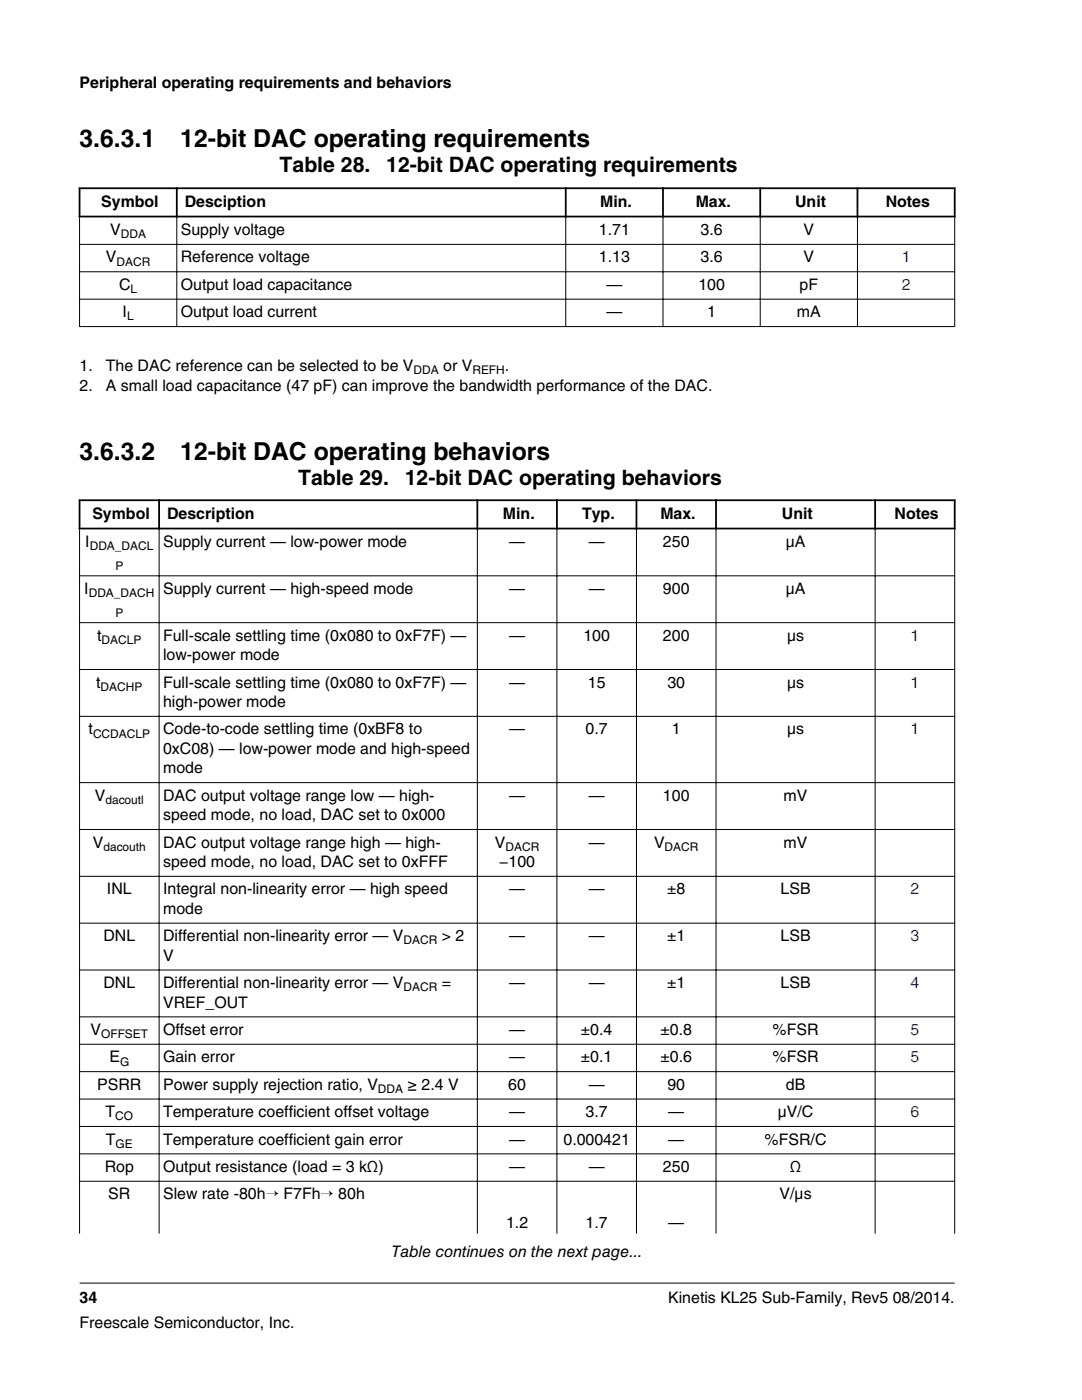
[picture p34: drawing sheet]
<svg xmlns="http://www.w3.org/2000/svg" width="216mm" height="279mm" viewBox="0 0 216 279" stroke-linecap="round" stroke-linejoin="round" font-family="sans-serif">
<defs><g id="words">
<g font-size="4.9">
<text x="15.9" y="29.4">3.6.3.1</text>
<text x="36" y="29.4">12-bit DAC operating requirements</text>
<text x="15.9" y="91.8">3.6.3.2</text>
<text x="36" y="91.8">12-bit DAC operating behaviors</text>
</g>
<g font-size="4.2">
<text x="55.8" y="34.3">Table 28.</text>
<text x="77.1" y="34.3">12-bit DAC operating requirements</text>
<text x="59.5" y="96.8">Table 29.</text>
<text x="80.8" y="96.8">12-bit DAC operating behaviors</text>
</g>
<g font-size="3.2">
<text x="15.9" y="17.5">Peripheral operating requirements and behaviors</text>
<text x="20.2" y="41.3">Symbol</text>
<text x="36.9" y="41.3">Desciption</text>
<text x="119.8" y="41.3">Min.</text>
<text x="138.8" y="41.3">Max.</text>
<text x="158.7" y="41.3">Unit</text>
<text x="176.7" y="41.3">Notes</text>
<text x="22" y="46.9">V</text>
<text x="36.1" y="46.9">Supply voltage</text>
<text x="119.5" y="46.9">1.71</text>
<text x="139.8" y="46.9">3.6</text>
<text x="160.3" y="46.9">V</text>
<text x="21.1" y="52.4">V</text>
<text x="36.1" y="52.4">Reference voltage</text>
<text x="119.5" y="52.4">1.13</text>
<text x="139.8" y="52.4">3.6</text>
<text x="160.3" y="52.4">V</text>
<text x="23.8" y="57.8">C</text>
<text x="36.1" y="57.8">Output load capacitance</text>
<text x="121" y="57.8">—</text>
<text x="139.3" y="57.8">100</text>
<text x="159.5" y="57.8">pF</text>
<text x="24.5" y="63.3">I</text>
<text x="36.1" y="63.3">Output load current</text>
<text x="121" y="63.3">—</text>
<text x="141.1" y="63.3">1</text>
<text x="159" y="63.3">mA</text>
<text x="15.9" y="78">2.</text>
<text x="15.9" y="74.1">1.</text>
<text x="21.1" y="78">A small load capacitance (47 pF) can improve the bandwidth performance of the DAC.</text>
<text x="21.1" y="74.1">The DAC reference can be selected to be V</text>
<text x="88.4" y="74.1">or V</text>
<text x="100.7" y="74.1">.</text>
<text x="18.4" y="103.5">Symbol</text>
<text x="33.3" y="103.5">Description</text>
<text x="100.4" y="103.5">Min.</text>
<text x="116.2" y="103.5">Typ.</text>
<text x="131.8" y="103.5">Max.</text>
<text x="156" y="103.5">Unit</text>
<text x="178.5" y="103.5">Notes</text>
<text x="17" y="109.2">I</text>
<text x="32.5" y="109.2">Supply current — low-power mode</text>
<text x="101.6" y="109.2">—</text>
<text x="117.5" y="109.2">—</text>
<text x="132.3" y="109.2">250</text>
<text x="156.8" y="109.2">μA</text>
<text x="16.8" y="118.5">I</text>
<text x="32.5" y="118.5">Supply current — high-speed mode</text>
<text x="101.6" y="118.5">—</text>
<text x="117.5" y="118.5">—</text>
<text x="132.3" y="118.5">900</text>
<text x="156.8" y="118.5">μA</text>
<text x="19.4" y="127.9">t</text>
<text x="32.5" y="127.9">Full-scale settling time (0x080 to 0xF7F) —</text>
<text x="32.5" y="131.8">low-power mode</text>
<text x="101.6" y="127.9">—</text>
<text x="116.4" y="127.9">100</text>
<text x="132.3" y="127.9">200</text>
<text x="157" y="127.9">μs</text>
<text x="19.2" y="137.2">t</text>
<text x="32.5" y="137.2">Full-scale settling time (0x080 to 0xF7F) —</text>
<text x="101.6" y="137.2">—</text>
<text x="117.3" y="137.2">15</text>
<text x="133.2" y="137.2">30</text>
<text x="157" y="137.2">μs</text>
<text x="32.5" y="141.1">high-power mode</text>
<text x="17.7" y="146.6">t</text>
<text x="32.5" y="146.6">Code-to-code settling time (0xBF8 to</text>
<text x="101.6" y="146.6">—</text>
<text x="116.9" y="146.6">0.7</text>
<text x="134.1" y="146.6">1</text>
<text x="157" y="146.6">μs</text>
<text x="32.5" y="150.5">0xC08) — low-power mode and high-speed</text>
<text x="32.5" y="154.3">mode</text>
<text x="18.9" y="159.8">V</text>
<text x="32.5" y="159.8">DAC output voltage range low — high-</text>
<text x="101.6" y="159.8">—</text>
<text x="117.5" y="159.8">—</text>
<text x="132.3" y="159.8">100</text>
<text x="156.4" y="159.8">mV</text>
<text x="32.5" y="163.7">speed mode, no load, DAC set to 0x000</text>
<text x="18.5" y="169.1">V</text>
<text x="32.5" y="169.1">DAC output voltage range high — high-</text>
<text x="32.5" y="173">speed mode, no load, DAC set to 0xFFF</text>
<text x="98.8" y="169.1">V</text>
<text x="99.6" y="173">−100</text>
<text x="117.5" y="169.1">—</text>
<text x="130.5" y="169.1">V</text>
<text x="156.4" y="169.1">mV</text>
<text x="21.3" y="178.5">INL</text>
<text x="32.5" y="178.5">Integral non-linearity error — high speed</text>
<text x="101.6" y="178.5">—</text>
<text x="117.5" y="178.5">—</text>
<text x="133.1" y="178.5">±8</text>
<text x="155.7" y="178.5">LSB</text>
<text x="32.5" y="182.4">mode</text>
<text x="20.6" y="187.8">DNL</text>
<text x="32.5" y="191.7">V</text>
<text x="32.5" y="187.8">Differential non-linearity error — V</text>
<text x="88.2" y="187.8">&gt; 2</text>
<text x="101.6" y="187.8">—</text>
<text x="117.5" y="187.8">—</text>
<text x="133.1" y="187.8">±1</text>
<text x="155.7" y="187.8">LSB</text>
<text x="20.6" y="197.2">DNL</text>
<text x="32.5" y="197.2">Differential non-linearity error — V</text>
<text x="88.2" y="197.2">=</text>
<text x="101.6" y="197.2">—</text>
<text x="117.5" y="197.2">—</text>
<text x="133.1" y="197.2">±1</text>
<text x="155.7" y="197.2">LSB</text>
<text x="32.5" y="201.1">VREF_OUT</text>
<text x="18.1" y="206.5">V</text>
<text x="32.5" y="206.5">Offset error</text>
<text x="101.6" y="206.5">—</text>
<text x="115.9" y="206.5">±0.4</text>
<text x="131.8" y="206.5">±0.8</text>
<text x="154.2" y="206.5">%FSR</text>
<text x="21.8" y="212">E</text>
<text x="32.5" y="212">Gain error</text>
<text x="101.6" y="212">—</text>
<text x="115.9" y="212">±0.1</text>
<text x="131.8" y="212">±0.6</text>
<text x="154.2" y="212">%FSR</text>
<text x="19.4" y="217.5">PSRR</text>
<text x="32.5" y="217.5">Power supply rejection ratio, V</text>
<text x="81.3" y="217.5">≥ 2.4 V</text>
<text x="101.4" y="217.5">60</text>
<text x="117.5" y="217.5">—</text>
<text x="133.2" y="217.5">90</text>
<text x="156.8" y="217.5">dB</text>
<text x="21.1" y="222.9">T</text>
<text x="32.5" y="222.9">Temperature coefficient offset voltage</text>
<text x="101.6" y="222.9">—</text>
<text x="116.9" y="222.9">3.7</text>
<text x="133.3" y="222.9">—</text>
<text x="155.2" y="222.9">μV/C</text>
<text x="20.9" y="233.9">Rop</text>
<text x="21.1" y="228.4">T</text>
<text x="32.5" y="228.4">Temperature coefficient gain error</text>
<text x="32.5" y="233.9">Output resistance (load = 3 kΩ)</text>
<text x="101.6" y="228.4">—</text>
<text x="101.6" y="233.9">—</text>
<text x="112.4" y="228.4">0.000421</text>
<text x="117.5" y="233.9">—</text>
<text x="132.3" y="233.9">250</text>
<text x="133.3" y="228.4">—</text>
<text x="152.6" y="228.4">%FSR/C</text>
<text x="157.6" y="233.9">Ω</text>
<text x="21.6" y="239.4">SR</text>
<text x="32.5" y="239.4">Slew rate -80h→ F7Fh→ 80h</text>
<text x="155.5" y="239.4">V/μs</text>
<text x="101" y="245.1">1.2</text>
<text x="116.9" y="245.1">1.7</text>
<text x="133.3" y="245.1">—</text>
<text x="78.1" y="250.8">Table continues on the next page...</text>
<text x="15.9" y="260">34</text>
<text x="133.3" y="260">Kinetis KL25 Sub-Family, Rev5 08/2014.</text>
<text x="15.9" y="265">Freescale Semiconductor, Inc.</text>
</g>
<g font-size="3.2" fill="#00f">
<text x="179.9" y="52.4">1</text>
<text x="179.9" y="57.8">2</text>
<text x="181.7" y="127.9">1</text>
<text x="181.7" y="137.2">1</text>
<text x="181.7" y="146.6">1</text>
<text x="181.7" y="178.5">2</text>
<text x="181.7" y="187.8">3</text>
<text x="181.7" y="197.2">4</text>
<text x="181.7" y="206.5">5</text>
<text x="181.7" y="212">5</text>
<text x="181.7" y="222.9">6</text>
</g>
<g font-size="2.4">
<text x="24.1" y="47.5">DDA</text>
<text x="23.3" y="53">DACR</text>
<text x="26.1" y="58.5">L</text>
<text x="25.4" y="63.9">L</text>
<text x="82.5" y="74.7">DDA</text>
<text x="94.3" y="74.7">REFH</text>
<text x="17.9" y="109.8">DDA_DACL</text>
<text x="23" y="113.7">P</text>
<text x="17.7" y="119.2">DDA_DACH</text>
<text x="23" y="123">P</text>
<text x="20.3" y="128.5">DACLP</text>
<text x="20.1" y="137.9">DACHP</text>
<text x="18.6" y="147.2">CCDACLP</text>
<text x="21" y="160.4">dacoutl</text>
<text x="20.6" y="169.8">dacouth</text>
<text x="100.9" y="169.8">DACR</text>
<text x="132.6" y="169.8">DACR</text>
<text x="80.5" y="188.5">DACR</text>
<text x="80.5" y="197.8">DACR</text>
<text x="20.2" y="207.2">OFFSET</text>
<text x="23.9" y="212.6">G</text>
<text x="75.4" y="218.1">DDA</text>
<text x="23" y="223.6">CO</text>
<text x="23.1" y="229">GE</text>
</g>
</g></defs>
<path d="M15.7 37.6h175M15.9 37.4v6M35.3 37.4v6M112.9 37.4v6M132.3 37.4v6M151.7 37.4v6M171.1 37.4v6M190.5 37.4v6M15.7 43.2h175" fill="none" stroke="#000" stroke-width=".35"/>
<path d="M15.8 48.8h174.8M15.8 54.2h174.8M15.8 59.7h174.8M15.9 43.4v21.9M35.3 43v22.3M112.9 43v22.3M132.3 43v22.3M151.7 43v22.3M171.1 43v22.3M190.5 43.4v21.9M15.8 65.2h174.8" fill="none" stroke="#000" stroke-width=".2"/>
<g fill="#fff">
<path d="M15.9 93.1h174.6v158.7h-174.6z" fill-rule="evenodd"/>
<path d="M16.1 100h15.5v5.3h-15.5z" fill-rule="evenodd"/>
<path d="M31.9 100h63.2v5.3h-63.2z" fill-rule="evenodd"/>
<path d="M95.4 100h15.5v5.3h-15.5z" fill-rule="evenodd"/>
<path d="M111.3 100h15.5v5.3h-15.5z" fill-rule="evenodd"/>
<path d="M127.2 100h15.5v5.3h-15.5z" fill-rule="evenodd"/>
<path d="M143.1 100h31.3v5.3h-31.3z" fill-rule="evenodd"/>
<path d="M174.8 100h15.5v5.3h-15.5z" fill-rule="evenodd"/>
<path d="M16 105.7h15.7v9.1h-15.7z" fill-rule="evenodd"/>
<path d="M31.8 105.7h63.4v9.1h-63.4z" fill-rule="evenodd"/>
<path d="M95.3 105.7h15.7v9.1h-15.7z" fill-rule="evenodd"/>
<path d="M111.2 105.7h15.7v9.1h-15.7z" fill-rule="evenodd"/>
<path d="M127.1 105.7h15.7v9.1h-15.7z" fill-rule="evenodd"/>
<path d="M143 105.7h31.5v9.1h-31.5z" fill-rule="evenodd"/>
<path d="M174.7 105.7h15.7v9.1h-15.7z" fill-rule="evenodd"/>
<path d="M16 115h15.7v9.2h-15.7z" fill-rule="evenodd"/>
<path d="M31.8 115h63.4v9.2h-63.4z" fill-rule="evenodd"/>
<path d="M95.3 115h15.7v9.2h-15.7z" fill-rule="evenodd"/>
<path d="M111.2 115h15.7v9.2h-15.7z" fill-rule="evenodd"/>
<path d="M127.1 115h15.7v9.2h-15.7z" fill-rule="evenodd"/>
<path d="M143 115h31.5v9.2h-31.5z" fill-rule="evenodd"/>
<path d="M174.7 115h15.7v9.2h-15.7z" fill-rule="evenodd"/>
<path d="M16 124.4h15.7v9.1h-15.7z" fill-rule="evenodd"/>
<path d="M31.8 124.4h63.4v9.1h-63.4z" fill-rule="evenodd"/>
<path d="M95.3 124.4h15.7v9.1h-15.7z" fill-rule="evenodd"/>
<path d="M111.2 124.4h15.7v9.1h-15.7z" fill-rule="evenodd"/>
<path d="M127.1 124.4h15.7v9.1h-15.7z" fill-rule="evenodd"/>
<path d="M143 124.4h31.5v9.1h-31.5z" fill-rule="evenodd"/>
<path d="M174.7 124.4h15.7v9.1h-15.7z" fill-rule="evenodd"/>
<path d="M16 133.7h15.7v9.2h-15.7z" fill-rule="evenodd"/>
<path d="M31.8 133.7h63.4v9.2h-63.4z" fill-rule="evenodd"/>
<path d="M95.3 133.7h15.7v9.2h-15.7z" fill-rule="evenodd"/>
<path d="M111.2 133.7h15.7v9.2h-15.7z" fill-rule="evenodd"/>
<path d="M127.1 133.7h15.7v9.2h-15.7z" fill-rule="evenodd"/>
<path d="M143 133.7h31.5v9.2h-31.5z" fill-rule="evenodd"/>
<path d="M174.7 133.7h15.7v9.2h-15.7z" fill-rule="evenodd"/>
<path d="M16 143.1h15.7v13h-15.7z" fill-rule="evenodd"/>
<path d="M31.8 143.1h63.4v13h-63.4z" fill-rule="evenodd"/>
<path d="M95.3 143.1h15.7v13h-15.7z" fill-rule="evenodd"/>
<path d="M111.2 143.1h15.7v13h-15.7z" fill-rule="evenodd"/>
<path d="M127.1 143.1h15.7v13h-15.7z" fill-rule="evenodd"/>
<path d="M143 143.1h31.5v13h-31.5z" fill-rule="evenodd"/>
<path d="M174.7 143.1h15.7v13h-15.7z" fill-rule="evenodd"/>
<path d="M16 156.3h15.7v9.2h-15.7z" fill-rule="evenodd"/>
<path d="M31.8 156.3h63.4v9.2h-63.4z" fill-rule="evenodd"/>
<path d="M95.3 156.3h15.7v9.2h-15.7z" fill-rule="evenodd"/>
<path d="M111.2 156.3h15.7v9.2h-15.7z" fill-rule="evenodd"/>
<path d="M127.1 156.3h15.7v9.2h-15.7z" fill-rule="evenodd"/>
<path d="M143 156.3h31.5v9.2h-31.5z" fill-rule="evenodd"/>
<path d="M174.7 156.3h15.7v9.2h-15.7z" fill-rule="evenodd"/>
<path d="M16 165.6h15.7v9.2h-15.7z" fill-rule="evenodd"/>
<path d="M31.8 165.6h63.4v9.2h-63.4z" fill-rule="evenodd"/>
<path d="M95.3 165.6h15.7v9.2h-15.7z" fill-rule="evenodd"/>
<path d="M111.2 165.6h15.7v9.2h-15.7z" fill-rule="evenodd"/>
<path d="M127.1 165.6h15.7v9.2h-15.7z" fill-rule="evenodd"/>
<path d="M143 165.6h31.5v9.2h-31.5z" fill-rule="evenodd"/>
<path d="M174.7 165.6h15.7v9.2h-15.7z" fill-rule="evenodd"/>
<path d="M16 175h15.7v9.1h-15.7z" fill-rule="evenodd"/>
<path d="M31.8 175h63.4v9.1h-63.4z" fill-rule="evenodd"/>
<path d="M95.3 175h15.7v9.1h-15.7z" fill-rule="evenodd"/>
<path d="M111.2 175h15.7v9.1h-15.7z" fill-rule="evenodd"/>
<path d="M127.1 175h15.7v9.1h-15.7z" fill-rule="evenodd"/>
<path d="M143 175h31.5v9.1h-31.5z" fill-rule="evenodd"/>
<path d="M174.7 175h15.7v9.1h-15.7z" fill-rule="evenodd"/>
<path d="M16 184.3h15.7v9.2h-15.7z" fill-rule="evenodd"/>
<path d="M31.8 184.3h63.4v9.2h-63.4z" fill-rule="evenodd"/>
<path d="M95.3 184.3h15.7v9.2h-15.7z" fill-rule="evenodd"/>
<path d="M111.2 184.3h15.7v9.2h-15.7z" fill-rule="evenodd"/>
<path d="M127.1 184.3h15.7v9.2h-15.7z" fill-rule="evenodd"/>
<path d="M143 184.3h31.5v9.2h-31.5z" fill-rule="evenodd"/>
<path d="M174.7 184.3h15.7v9.2h-15.7z" fill-rule="evenodd"/>
<path d="M16 193.7h15.7v9.1h-15.7z" fill-rule="evenodd"/>
<path d="M31.8 193.7h63.4v9.1h-63.4z" fill-rule="evenodd"/>
<path d="M95.3 193.7h15.7v9.1h-15.7z" fill-rule="evenodd"/>
<path d="M111.2 193.7h15.7v9.1h-15.7z" fill-rule="evenodd"/>
<path d="M127.1 193.7h15.7v9.1h-15.7z" fill-rule="evenodd"/>
<path d="M143 193.7h31.5v9.1h-31.5z" fill-rule="evenodd"/>
<path d="M174.7 193.7h15.7v9.1h-15.7z" fill-rule="evenodd"/>
<path d="M16 203h15.7v5.3h-15.7z" fill-rule="evenodd"/>
<path d="M31.8 203h63.4v5.3h-63.4z" fill-rule="evenodd"/>
<path d="M95.3 203h15.7v5.3h-15.7z" fill-rule="evenodd"/>
<path d="M111.2 203h15.7v5.3h-15.7z" fill-rule="evenodd"/>
<path d="M127.1 203h15.7v5.3h-15.7z" fill-rule="evenodd"/>
<path d="M143 203h31.5v5.3h-31.5z" fill-rule="evenodd"/>
<path d="M174.7 203h15.7v5.3h-15.7z" fill-rule="evenodd"/>
<path d="M16 208.5h15.7v5.3h-15.7z" fill-rule="evenodd"/>
<path d="M31.8 208.5h63.4v5.3h-63.4z" fill-rule="evenodd"/>
<path d="M95.3 208.5h15.7v5.3h-15.7z" fill-rule="evenodd"/>
<path d="M111.2 208.5h15.7v5.3h-15.7z" fill-rule="evenodd"/>
<path d="M127.1 208.5h15.7v5.3h-15.7z" fill-rule="evenodd"/>
<path d="M143 208.5h31.5v5.3h-31.5z" fill-rule="evenodd"/>
<path d="M174.7 208.5h15.7v5.3h-15.7z" fill-rule="evenodd"/>
<path d="M16 214h15.7v5.3h-15.7z" fill-rule="evenodd"/>
<path d="M31.8 214h63.4v5.3h-63.4z" fill-rule="evenodd"/>
<path d="M95.3 214h15.7v5.3h-15.7z" fill-rule="evenodd"/>
<path d="M111.2 214h15.7v5.3h-15.7z" fill-rule="evenodd"/>
<path d="M127.1 214h15.7v5.3h-15.7z" fill-rule="evenodd"/>
<path d="M143 214h31.5v5.3h-31.5z" fill-rule="evenodd"/>
<path d="M174.7 214h15.7v5.3h-15.7z" fill-rule="evenodd"/>
<path d="M16 219.4h15.7v5.3h-15.7z" fill-rule="evenodd"/>
<path d="M31.8 219.4h63.4v5.3h-63.4z" fill-rule="evenodd"/>
<path d="M95.3 219.4h15.7v5.3h-15.7z" fill-rule="evenodd"/>
<path d="M111.2 219.4h15.7v5.3h-15.7z" fill-rule="evenodd"/>
<path d="M127.1 219.4h15.7v5.3h-15.7z" fill-rule="evenodd"/>
<path d="M143 219.4h31.5v5.3h-31.5z" fill-rule="evenodd"/>
<path d="M174.7 219.4h15.7v5.3h-15.7z" fill-rule="evenodd"/>
<path d="M16 224.9h15.7v5.3h-15.7z" fill-rule="evenodd"/>
<path d="M31.8 224.9h63.4v5.3h-63.4z" fill-rule="evenodd"/>
<path d="M95.3 224.9h15.7v5.3h-15.7z" fill-rule="evenodd"/>
<path d="M111.2 224.9h15.7v5.3h-15.7z" fill-rule="evenodd"/>
<path d="M127.1 224.9h15.7v5.3h-15.7z" fill-rule="evenodd"/>
<path d="M143 224.9h31.5v5.3h-31.5z" fill-rule="evenodd"/>
<path d="M174.7 224.9h15.7v5.3h-15.7z" fill-rule="evenodd"/>
<path d="M16 230.4h15.7v5.3h-15.7z" fill-rule="evenodd"/>
<path d="M31.8 230.4h63.4v5.3h-63.4z" fill-rule="evenodd"/>
<path d="M95.3 230.4h15.7v5.3h-15.7z" fill-rule="evenodd"/>
<path d="M111.2 230.4h15.7v5.3h-15.7z" fill-rule="evenodd"/>
<path d="M127.1 230.4h15.7v5.3h-15.7z" fill-rule="evenodd"/>
<path d="M143 230.4h31.5v5.3h-31.5z" fill-rule="evenodd"/>
<path d="M174.7 230.4h15.7v5.3h-15.7z" fill-rule="evenodd"/>
<path d="M16 235.8h15.7v10.4h-15.7z" fill-rule="evenodd"/>
<path d="M31.8 235.8h63.4v10.4h-63.4z" fill-rule="evenodd"/>
<path d="M95.3 235.8h15.7v10.4h-15.7z" fill-rule="evenodd"/>
<path d="M111.2 235.8h15.7v10.4h-15.7z" fill-rule="evenodd"/>
<path d="M127.1 235.8h15.7v10.4h-15.7z" fill-rule="evenodd"/>
<path d="M143 235.8h31.5v10.4h-31.5z" fill-rule="evenodd"/>
<path d="M174.7 235.8h15.7v10.4h-15.7z" fill-rule="evenodd"/>
</g>
<path d="M15.7 99.8h175M15.9 99.7v6M31.7 99.7v6M95.2 99.7v6M111.1 99.7v6M127 99.7v6M142.9 99.7v6M174.6 99.7v6M190.5 99.7v6M15.7 105.5h175" fill="none" stroke="#000" stroke-width=".35"/>
<g fill="none" stroke="#000" stroke-width=".2">
<path d="M15.8 114.9h174.8M15.9 105.6v140.6M31.7 105.3v140.9M95.2 105.3v140.9M111.1 105.3v140.9M127 105.3v140.9M142.9 105.3v140.9M174.6 105.3v140.9M190.5 105.6v140.6M15.8 124.3h174.8M15.8 133.6h174.8M15.8 143h174.8"/>
<path d="M15.8 156.2h174.8M15.8 165.5h174.8M15.8 174.9h174.8M15.8 184.2h174.8M15.8 193.6h174.8M15.8 202.9h174.8M15.8 208.4h174.8M15.8 213.9h174.8M15.8 219.3h174.8M15.8 224.8h174.8M15.8 230.3h174.8M15.8 235.7h174.8"/>
<path d="M15.9 256.1h174.6"/>
</g>
<use href="#words"/>
</svg>
